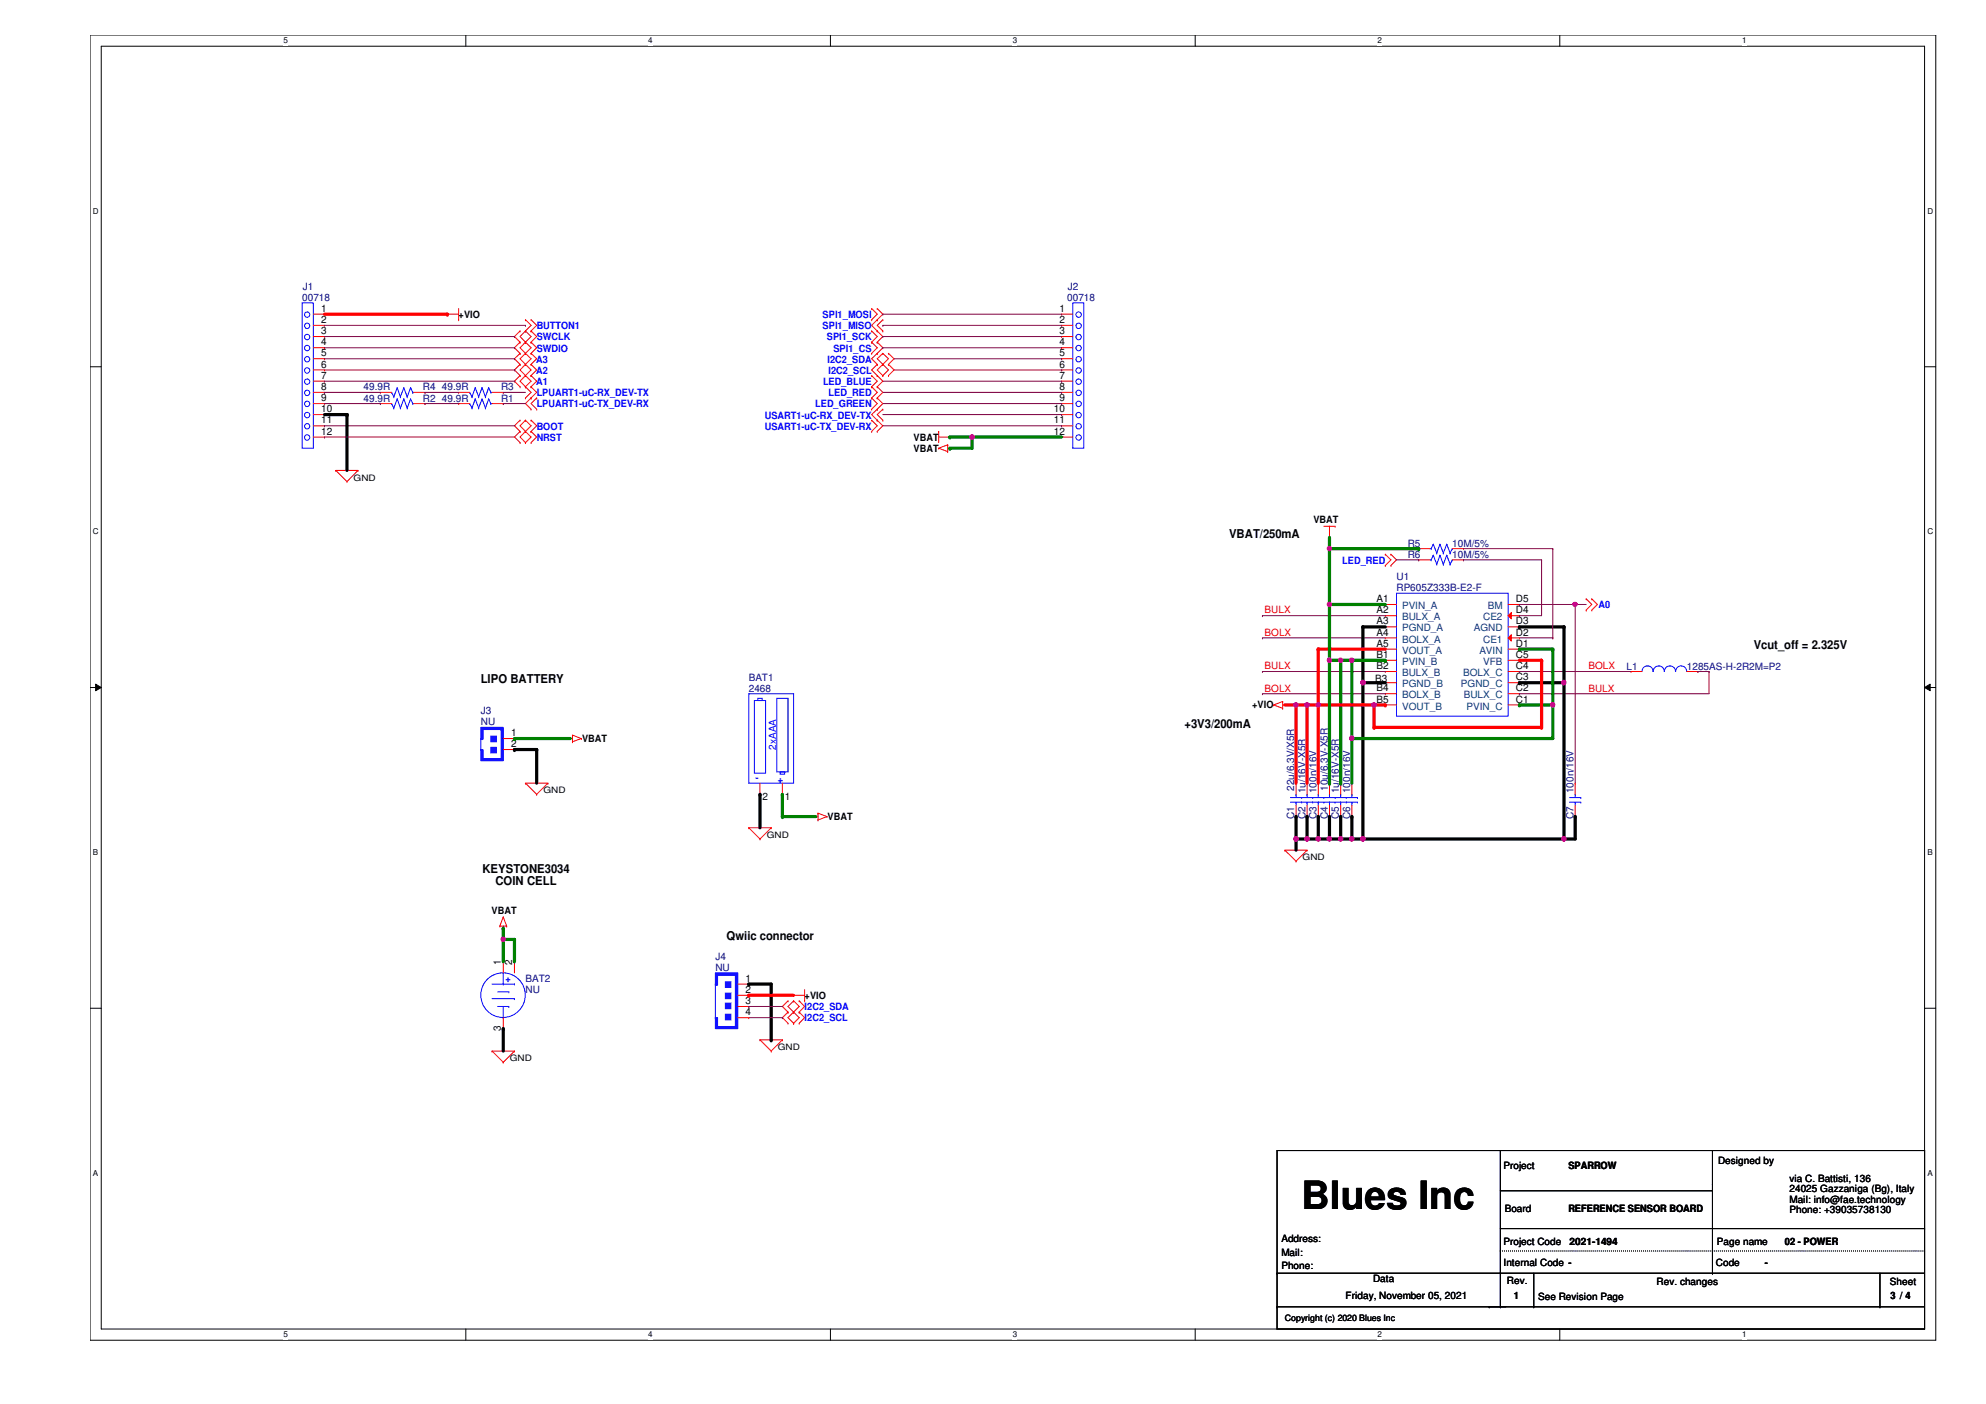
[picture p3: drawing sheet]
<svg xmlns="http://www.w3.org/2000/svg" width="420mm" height="297mm" viewBox="0 0 420 297" stroke-linecap="round" stroke-linejoin="round" font-family="sans-serif">
<defs><g id="words">
<text font-size="8.3" x="275.4" y="255.7">Blues Inc</text>
<g font-size="2.6">
<text x="260" y="113.7">VBAT/250mA</text>
<text x="371" y="137.4">Vcut_off = 2.325V</text>
<text x="101.7" y="144.5">LIPO BATTERY</text>
<text x="250.6" y="153.9">+3V3/200mA</text>
<text x="102.1" y="184.6">KEYSTONE3034</text>
<text x="104.8" y="187.3">COIN CELL</text>
<text x="153.7" y="198.8">Qwiic connector</text>
</g>
<g font-size="2.1" fill="#000080">
<text x="63.9" y="63.7">00718</text>
<text x="64.1" y="61.3">J1</text>
<text x="225.8" y="63.7">00718</text>
<text x="225.9" y="61.3">J2</text>
<text x="76.9" y="82.6">49.9R</text>
<text x="89.5" y="82.6">R4</text>
<text x="93.5" y="82.6">49.9R</text>
<text x="106" y="82.6">R3</text>
<text x="76.9" y="85">49.9R</text>
<text x="89.5" y="85">R2</text>
<text x="93.5" y="85">49.9R</text>
<text x="106" y="85">R1</text>
<text x="297.8" y="118">R6</text>
<text x="297.8" y="115.7">R5</text>
<text x="307.3" y="118">10M/5%</text>
<text x="307.3" y="115.7">10M/5%</text>
<text x="295.4" y="122.8">U1</text>
<text x="295.4" y="125.1">RP605Z333B-E2-F</text>
<text x="344.1" y="141.6">L1</text>
<text x="356.9" y="141.6">1285AS-H-2R2M=P2</text>
<text x="158.4" y="144">BAT1</text>
<text x="158.4" y="146.4">2468</text>
<text x="101.7" y="151.1">J3</text>
<text x="101.7" y="153.5">NU</text>
<text x="273.8" y="167.3" transform="rotate(-90 273.8 167.3)">22u/6.3V/X5R</text>
<text x="276.2" y="167.8" transform="rotate(-90 276.2 167.8)">1u/16V-X5R</text>
<text x="278.5" y="167.8" transform="rotate(-90 278.5 167.8)">100n/16V</text>
<text x="280.9" y="167.3" transform="rotate(-90 280.9 167.3)">10u/6.3V-X5R</text>
<text x="283.3" y="167.8" transform="rotate(-90 283.3 167.8)">1u/16V-X5R</text>
<text x="285.6" y="167.8" transform="rotate(-90 285.6 167.8)">100n/16V</text>
<text x="332.9" y="167.8" transform="rotate(-90 332.9 167.8)">100n/16V</text>
<text x="273.8" y="173.2" transform="rotate(-90 273.8 173.2)">C1</text>
<text x="276.2" y="173.2" transform="rotate(-90 276.2 173.2)">C2</text>
<text x="278.5" y="173.2" transform="rotate(-90 278.5 173.2)">C3</text>
<text x="280.9" y="173.2" transform="rotate(-90 280.9 173.2)">C4</text>
<text x="283.3" y="173.2" transform="rotate(-90 283.3 173.2)">C5</text>
<text x="285.6" y="173.2" transform="rotate(-90 285.6 173.2)">C6</text>
<text x="332.9" y="173.2" transform="rotate(-90 332.9 173.2)">C7</text>
<text x="151.3" y="203.1">J4</text>
<text x="111.2" y="207.8">BAT2</text>
<text x="151.3" y="205.4">NU</text>
<text x="111.2" y="210.1">NU</text>
</g>
<g font-size="2.1">
<text x="67.9" y="66">1</text>
<text x="224.1" y="66">1</text>
<text x="67.9" y="68.3">2</text>
<text x="67.9" y="70.7">3</text>
<text x="97" y="67.3">+VIO</text>
<text x="224.1" y="68.3">2</text>
<text x="224.1" y="70.7">3</text>
<text x="67.9" y="73.1">4</text>
<text x="67.9" y="75.4">5</text>
<text x="67.9" y="77.8">6</text>
<text x="224.1" y="73.1">4</text>
<text x="224.1" y="75.4">5</text>
<text x="224.1" y="77.8">6</text>
<text x="67.9" y="80.1">7</text>
<text x="67.9" y="82.5">8</text>
<text x="224.1" y="80.1">7</text>
<text x="224.1" y="82.5">8</text>
<text x="67.9" y="84.9">9</text>
<text x="67.9" y="87.2">10</text>
<text x="67.9" y="89.6">11</text>
<text x="222.9" y="87.2">10</text>
<text x="222.9" y="89.6">11</text>
<text x="224.1" y="84.9">9</text>
<text x="67.9" y="91.9">12</text>
<text x="193.3" y="93.3">VBAT</text>
<text x="193.3" y="95.6">VBAT</text>
<text x="222.9" y="91.9">12</text>
<text x="277.9" y="110.7">VBAT</text>
<text x="291.2" y="127.4">A1</text>
<text x="291.2" y="129.8">A2</text>
<text x="320.7" y="129.8">D4</text>
<text x="320.7" y="127.4">D5</text>
<text x="291.2" y="132.1">A3</text>
<text x="291.2" y="134.5">A4</text>
<text x="291.2" y="136.8">A5</text>
<text x="320.7" y="136.8">D1</text>
<text x="320.7" y="134.5">D2</text>
<text x="320.7" y="132.1">D3</text>
<text x="291.2" y="139.2">B1</text>
<text x="291.2" y="141.6">B2</text>
<text x="320.7" y="143.9">C3</text>
<text x="320.7" y="141.6">C4</text>
<text x="320.7" y="139.2">C5</text>
<text x="264.9" y="149.7">+VIO</text>
<text x="291" y="144.2">B3</text>
<text x="291.2" y="146.3">B4</text>
<text x="291.2" y="148.6">B5</text>
<text x="320.7" y="148.6">C1</text>
<text x="320.7" y="146.3">C2</text>
<text x="108.1" y="155.7">1</text>
<text x="108.1" y="158.1">2</text>
<text x="123.1" y="157.1">VBAT</text>
<text x="161.3" y="169.3">2</text>
<text x="166" y="169.3">1</text>
<text x="175.1" y="173.6">VBAT</text>
<text x="104" y="193.4">VBAT</text>
<text x="106" y="204.2" transform="rotate(-90 106 204.2)">1</text>
<text x="108.3" y="204.2" transform="rotate(-90 108.3 204.2)">2</text>
<text x="157.7" y="207.7">1</text>
<text x="157.7" y="210.1">2</text>
<text x="157.7" y="212.4">3</text>
<text x="157.7" y="214.8">4</text>
<text x="170.2" y="211.4">+VIO</text>
<text x="106" y="218.1" transform="rotate(-90 106 218.1)">3</text>
<text x="318.1" y="247.2">Project</text>
<text x="331.8" y="247.3">SPARROW</text>
<text x="363.5" y="246.3">Designed by</text>
<text x="378.6" y="250.1">via C. Battisti, 136</text>
<text x="318.3" y="256.5">Board</text>
<text x="331.8" y="256.5">REFERENCE SENSOR BOARD</text>
<text x="378.6" y="252.3">24025 Gazzaniga (Bg), Italy</text>
<text x="378.6" y="254.5">Mail: info@fae.technology</text>
<text x="378.6" y="256.7">Phone: +39035738130</text>
<text x="271.1" y="262.8">Address:</text>
<text x="318.1" y="263.3">Project Code</text>
<text x="332.1" y="263.4">2021-1494</text>
<text x="363.2" y="263.3">Page name</text>
<text x="377.6" y="263.4">02 - POWER</text>
<text x="271.1" y="265.7">Mail:</text>
<text x="271.1" y="268.5">Phone:</text>
<text x="318.1" y="267.8">Internal Code ---</text>
<text x="318.1" y="267.8">Internal Code</text>
<text x="363" y="267.8">Code</text>
<text x="373.4" y="267.8">-</text>
<text x="284.6" y="274.9">Friday, November 05, 2021</text>
<text x="290.5" y="271.3">Data</text>
<text x="318.8" y="271.6">Rev.</text>
<text x="320.3" y="274.9">1</text>
<text x="325.4" y="275.1">See Revision Page</text>
<text x="350.5" y="271.8">Rev. changes</text>
<text x="399.8" y="271.8">Sheet</text>
<text x="399.9" y="274.9">3 /// 4</text>
<text x="399.9" y="274.9">3</text>
<text x="403.1" y="274.9">4</text>
</g>
<g font-size="2.1" fill="#00f">
<text x="113.5" y="69.6">BUTTON1</text>
<text x="174" y="69.6">SPI1_MISO</text>
<text x="174" y="67.3">SPI1_MOSI</text>
<text x="113.4" y="76.7">A3</text>
<text x="113.5" y="72">SWCLK</text>
<text x="113.5" y="74.4">SWDIO</text>
<text x="174.9" y="72">SPI1_SCK</text>
<text x="175" y="76.7">I2C2_SDA</text>
<text x="176.3" y="74.4">SPI1_CS</text>
<text x="113.4" y="79.1">A2</text>
<text x="113.4" y="81.4">A1</text>
<text x="113.5" y="83.8">LPUART1-uC-RX_DEV-TX</text>
<text x="174.1" y="81.4">LED_BLUE</text>
<text x="175.3" y="79.1">I2C2_SCL</text>
<text x="175.3" y="83.8">LED_RED</text>
<text x="113.5" y="86.2">LPUART1-uC-TX_DEV-RX</text>
<text x="161.8" y="88.6">USART1-uC-RX_DEV-TX</text>
<text x="172.5" y="86.2">LED_GREEN</text>
<text x="113.5" y="90.9">BOOT</text>
<text x="113.5" y="93.3">NRST</text>
<text x="161.8" y="90.9">USART1-uC-TX_DEV-RX</text>
<text x="284" y="119.3">LED_RED</text>
<text x="338.2" y="128.7">A0</text>
<text x="164.2" y="158.6" transform="rotate(-90 164.2 158.6)">2xAAA</text>
<text x="159.9" y="165.3">-</text>
<text x="164.5" y="165.6">+</text>
<text x="106.9" y="207.8">+</text>
<text x="170.2" y="213.7">I2C2_SDA</text>
<text x="170.2" y="216.1">I2C2_SCL</text>
</g>
<g font-size="2.1" fill="#f00">
<text x="267.5" y="129.8">BULX</text>
<text x="267.5" y="134.5">BOLX</text>
<text x="267.5" y="141.6">BULX</text>
<text x="336" y="141.6">BOLX</text>
<text x="267.5" y="146.3">BOLX</text>
<text x="336" y="146.3">BULX</text>
</g>
<g font-size="2.1" fill="#004080">
<text x="296.6" y="128.9">PVIN_A</text>
<text x="296.6" y="131.2">BULX_A</text>
<text x="313.8" y="131.2">CE2</text>
<text x="314.7" y="128.9">BM</text>
<text x="296.6" y="133.6">PGND_A</text>
<text x="296.6" y="135.9">BOLX_A</text>
<text x="311.8" y="133.6">AGND</text>
<text x="313.8" y="135.9">CE1</text>
<text x="296.6" y="138.3">VOUT_A</text>
<text x="296.6" y="140.7">PVIN_B</text>
<text x="296.6" y="143">BULX_B</text>
<text x="309.5" y="143">BOLX_C</text>
<text x="313" y="138.3">AVIN</text>
<text x="313.8" y="140.7">VFB</text>
<text x="296.6" y="145.4">PGND_B</text>
<text x="296.6" y="147.7">BOLX_B</text>
<text x="309.1" y="145.4">PGND_C</text>
<text x="309.7" y="147.7">BULX_C</text>
<text x="296.6" y="150.1">VOUT_B</text>
<text x="310.3" y="150.1">PVIN_C</text>
</g>
<g font-size="1.9">
<text x="74.8" y="101.7">GND</text>
<text x="115" y="167.9">GND</text>
<text x="162.2" y="177.3">GND</text>
<text x="275.6" y="182">GND</text>
<text x="107.9" y="224.5">GND</text>
<text x="164.5" y="222.2">GND</text>
<text x="271.8" y="279.6">Copyright (c) 2020 Blues Inc</text>
</g>
<g font-size="1.7">
<text x="60" y="9.2">5</text>
<text x="137.1" y="9.2">4</text>
<text x="214.2" y="9.2">3</text>
<text x="291.4" y="9.2">2</text>
<text x="368.6" y="9.2">1</text>
<text x="19.6" y="45.2">D</text>
<text x="407.8" y="45.2">D</text>
<text x="19.6" y="113">C</text>
<text x="407.8" y="113">C</text>
<text x="19.6" y="180.9">B</text>
<text x="407.8" y="180.9">B</text>
<text x="19.6" y="248.8">A</text>
<text x="407.8" y="248.8">A</text>
<text x="60" y="283">5</text>
<text x="137.1" y="283">4</text>
<text x="214.2" y="283">3</text>
<text x="291.4" y="283">2</text>
<text x="368.6" y="283">1</text>
</g>
</g></defs>
<path d="M19.1 7.4h390.4v276.1h-390.4zM21.4 9.8h385.8v271.4h-385.8z" fill="none" stroke="#000" stroke-width=".21"/>
<g fill="#fff">
<path d="M60 7.7h.9v1.9h-.9z"/>
<path d="M60 281.4h.9v1.9h-.9z"/>
</g>
<path d="M98.6 7.4v2.4M98.6 281.2v2.3" fill="none" stroke="#000" stroke-width=".21"/>
<g fill="#fff">
<path d="M137.1 7.7h.9v1.9h-.9z"/>
<path d="M137.1 281.4h.9v1.9h-.9z"/>
</g>
<path d="M175.7 7.4v2.4M175.7 281.2v2.3" fill="none" stroke="#000" stroke-width=".21"/>
<g fill="#fff">
<path d="M214.2 7.7h1v1.9h-1z"/>
<path d="M214.2 281.4h1v1.9h-1z"/>
</g>
<path d="M252.9 7.4v2.4M252.9 281.2v2.3" fill="none" stroke="#000" stroke-width=".21"/>
<g fill="#fff">
<path d="M291.4 7.7h1v1.9h-1z"/>
<path d="M291.4 281.4h1v1.9h-1z"/>
</g>
<path d="M330 7.4v2.4M330 281.2v2.3" fill="none" stroke="#000" stroke-width=".21"/>
<g fill="#fff">
<path d="M368.6 7.7h.9v1.9h-.9z"/>
<path d="M368.6 281.4h.9v1.9h-.9z"/>
<path d="M19.6 43.7h1.3v1.9h-1.3z"/>
<path d="M407.8 43.7h1.2v1.9h-1.2z"/>
<path d="M19.6 111.5h1.3v1.9h-1.3z"/>
<path d="M407.8 111.5h1.2v1.9h-1.2z"/>
</g>
<path d="M19.1 77.6h2.3M407.2 77.6h2.3" fill="none" stroke="#000" stroke-width=".21"/>
<g fill="#fff">
<path d="M19.6 179.4h1.2v1.9h-1.2z"/>
<path d="M407.8 179.4h1.1v1.9h-1.1z"/>
</g>
<path d="M19.1 145.5h2.3M20.2 144.7l1.2 .8-1.2 .6zM407.2 145.5l1.1-.8v1.4zM407.2 145.5h2.3" fill="none" stroke="#000" stroke-width=".21"/>
<path d="M20.2 144.7l1.2 .8-1.2 .6zM407.2 145.5l1.1-.8v1.4z" fill="#000"/>
<g fill="#fff">
<path d="M19.6 247.2h1.2v1.9h-1.2z"/>
<path d="M407.8 247.2h1.1v1.9h-1.1z"/>
</g>
<g fill="none" stroke="#000" stroke-width=".21">
<path d="M19.1 213.3h2.3M407.2 213.3h2.3M270.2 243.4h137v37.8h-137zM317.4 243.4v33.1M317.4 259.9h89.8M317.4 251.9h44.9M362.3 250.5h.1M362.3 251.9h.1M362.3 243.4v26M407.2 259.9h.1M270.2 276.5h.1M270.2 269.4h.1"/>
<path d="M270.2 276.5h137M270.2 269.4h137M315 276.5h.1M317.4 276.5h.1M324.5 276.5h.1M324.5 269.4v7.1M362.3 269.4h.1M397.7 276.5h.1M397.7 269.4v7.1"/>
</g>
<g fill="none" stroke="#f00" stroke-width=".21">
<path d="M94.7 66.5h.1M94.7 66.5h2.3M97 67.6h.1M97 65.3v2.3M110 72.4h.1M110 70h.1M110 74.8h.1M110 77.1h.1M110 79.5h.1M110 70l-1.2 1.2 1.2 1.2M110 72.4l-1.2 1.2 1.2 1.2M110 77.1l-1.2 1.2 1.2 1.2"/>
<path d="M110 74.8l-1.2 1.1 1.2 1.2M110 79.5l-1.2 1.1 1.2 1.2M111.2 67.6h.1M111.2 70h.1M111.2 72.4h.1M111.2 74.8h.1M111.2 77.1h.1M111.2 79.5h.1M111.2 67.6l1.2 1.2-1.2 1.2M111.2 70l-1.2 1.2 1.2 1.2M111.2 70l1.2 1.2-1.2 1.2M111.2 72.4l-1.2 1.2 1.2 1.2"/>
<path d="M111.2 72.4l1.2 1.2-2.4 2.3 1.2 1.2M111.2 74.8l1.2 1.1-1.2 1.2M111.2 77.1l-1.2 1.2 1.2 1.2M111.2 77.1l1.2 1.2-1.2 1.2M111.2 79.5l-1.2 1.1 1.2 1.2M111.2 79.5l1.2 1.1-1.2 1.2M112.4 67.6h.1M112.4 70h.1M112.4 72.4h.1M112.4 74.8h.1M112.4 77.1h.1M112.4 79.5h.1"/>
<path d="M112.4 67.6l1.1 1.2-1.1 1.2M112.4 70l1.1 1.2-1.1 1.2M112.4 77.1l1.1 1.2-1.1 1.2M112.4 72.4l1.1 1.2-1.1 1.2M112.4 74.8l1.1 1.1-1.1 1.2M112.4 79.5l1.1 1.1-1.1 1.2M184.4 65.3h.1M184.4 67.6h.1M184.4 70h.1M184.4 72.4h.1M184.4 74.8h.1M184.4 79.5h.1"/>
<path d="M184.4 65.3l1.2 1.2-1.2 1.1M184.4 70l1.2 1.2-1.2 1.2M184.4 72.4l1.2 1.2-1.2 1.2M184.4 79.5l1.2 1.1-1.2 1.2M185.6 70h.1M185.6 67.6h.1M185.6 65.3h.1M185.6 72.4h.1M185.6 74.8h.1M185.6 79.5h.1M185.6 77.1h.1M185.6 65.3l1.2 1.2-2.4 2.3 2.4 2.4-1.2 1.2"/>
<path d="M185.6 72.4l1.2 1.2-1.2 1.2M185.6 77.1l-1.2 1.2 2.4 2.3-1.2 1.2M185.6 74.8l-1.2 1.1 1.2 1.2M186.8 70h.1M186.8 67.6h.1M186.8 77.1h.1M186.8 79.5h.1M186.8 74.8h.1M186.8 67.6l-1.2 1.2 1.2 1.2M186.8 77.1l1.2 1.2-1.2 1.2M186.8 74.8l1.2 1.1-2.4 2.4 1.2 1.2M186.8 74.8l-1.2 1.1 1.2 1.2"/>
<path d="M188 79.5h.1M188 77.1h.1M188 74.8h.1M188 77.1l1.1 1.2-1.1 1.2M188 74.8l1.1 1.1-1.1 1.2M71 99.5h.1M71 99.5h4.7M71 99.5l2.4 2.4M75.7 99.5h.1M75.7 99.5l-2.3 2.4M97 83h.1M97 83h2.4"/>
<path d="M104.1 83h2.4M106.5 83h.1M110 91.3h.1M110 88.9h.1M110 93.6h.1M110 81.8h.1M110 88.9l-1.2 1.2 1.2 1.2M110 91.3l-1.2 1.2 1.2 1.1M111.2 88.9h.1M111.2 91.3h.1M111.2 93.6h.1M111.2 81.8h.1"/>
<path d="M111.2 84.2h.1M111.2 88.9l-1.2 1.2 1.2 1.2M111.2 88.9l1.2 1.2-1.2 1.2M111.2 91.3l-1.2 1.2 1.2 1.1M111.2 91.3l1.2 1.2-1.2 1.1M111.2 81.8l1.2 1.2-1.2 1.2M112.4 88.9h.1M112.4 91.3h.1M112.4 93.6h.1M112.4 81.8h.1M112.4 84.2h.1M112.4 86.6h.1"/>
<path d="M112.4 88.9l1.1 1.2-1.1 1.2M112.4 91.3l1.1 1.2-1.1 1.1M112.4 81.8l1.1 1.2-2.3 2.4 1.2 1.2M113.5 84.2h.1M113.5 86.6h.1M113.5 84.2l-1.1 1.2 1.1 1.2M184.4 88.9h.1M184.4 91.3h.1M184.4 81.8h.1M184.4 84.2h.1M184.4 86.6h.1M184.4 88.9l1.2 1.2-1.2 1.2"/>
<path d="M184.4 81.8l1.2 1.2-1.2 1.2M184.4 84.2l1.2 1.2-1.2 1.2M185.6 91.3h.1M185.6 88.9h.1M185.6 86.6h.1M185.6 81.8h.1M185.6 84.2h.1M185.6 86.6l-1.2 1.1 2.4 2.4-1.2 1.2M185.6 81.8l1.2 1.2-1.2 1.2M185.6 84.2l1.2 1.2-1.2 1.2M186.8 88.9h.1M186.8 86.6h.1"/>
<path d="M186.8 86.6l-1.2 1.1 1.2 1.2M198.6 91.3h.1M198.6 94.8h.1M198.6 92.5h2.4M198.6 91.3v2.3M198.6 94.8l1.9 .7M200.5 94.1h.1M200.5 95.5h.1M200.5 94.1v1.4M200.5 94.8h.5M200.5 94.1l-1.9 .7M201 92.5h.1"/>
<path d="M201 94.8h.1M73.4 101.9h.1M280.1 111.3h2.3M281.3 113.7h.1M281.3 111.3v2.4M282.4 111.3h.1M293.1 117.3h.1M293.1 119.6h.1M293.1 117.3l1.2 1.1-1.2 1.2M294.3 119.6h.1M294.3 117.3h.1M294.3 117.3l1.1 1.1-1.1 1.2"/>
<path d="M300.1 118.4h.1M300.1 118.4h2.4M307.3 118.4h2.3M309.6 118.4h.1M293.1 127.9h.1M293.1 130.3h.1M293.1 132.6h.1M293.1 135h.1M293.1 137.3h.1M293.1 139.7h.1M293.1 127.9h2.3M293.1 130.3h2.3"/>
<path d="M293.1 132.6h2.3M293.1 135h2.3M293.1 137.3h2.3M293.1 139.7h2.3M319.1 137.3h2.3M319.1 139.7h2.3M321.4 139.7h.1M321.4 137.3h.1M335.6 126.7h.1M335.6 129.1h.1M335.6 126.7l1.2 1.2-1.2 1.2M336.8 126.7h.1"/>
<path d="M336.8 129.1h.1M336.8 126.7l1.1 1.2-1.1 1.2M120.7 156.3h.1M120.7 156.3h.4M121.1 156.9h.1M121.1 155.5h.1M121.1 155.5v1.4M121.1 155.5l1.9 .8M123 156.3h.1M123 156.3l-1.9 .6M269.5 149.1h.1M269.5 149.1l1.9 .8"/>
<path d="M271.4 149.9h.1M271.4 148.4h.1M271.4 148.4v1.5M271.4 149.1h.4M271.4 148.4l-1.9 .7M271.8 149.1h.1M293.1 142.1h.1M293.1 144.4h.1M293.1 146.8h.1M293.1 149.1h.1M293.1 149.1h2.3M293.1 142.1h2.3"/>
<path d="M293.1 144.4h2.3M293.1 146.8h2.3M319.1 149.1h2.3M319.1 142.1h2.3M319.1 144.4h2.3M319.1 146.8h2.3M321.4 149.1h.1M321.4 146.8h.1M321.4 144.4h.1M321.4 142.1h.1M111.2 165.7h.1M111.2 165.7h4.7"/>
<path d="M111.2 165.7l2.3 2.4M113.5 168.1h.1M115.9 165.7h.1M115.9 165.7l-2.4 2.4M158.4 175.1h.1M158.4 175.1h4.8M158.4 175.1l2.4 2.4M160.8 177.5h.1M160.8 168.1h.1M160.8 165.7v2.4M163.2 175.1h.1M163.2 175.1l-2.4 2.4"/>
<path d="M165.5 168.1h.1M165.5 165.7v2.4M172.6 172.8h.1M172.6 172.8h.5M173.1 173.5h.1M173.1 172h.1M173.1 172v1.5M173.1 172l1.9 .8M175 172.8h.1M175 172.8l-1.9 .7M271.8 179.9h.1M271.8 179.9h4.7"/>
<path d="M271.8 179.9l2.4 2.3M276.5 179.9h.1M276.5 179.9l-2.3 2.3M278.9 165.7h.1M278.9 172.8h.1M278.9 165.7v2.4M278.9 170.4v2.4M281.3 165.7h.1M281.3 172.8h.1M281.3 165.7v2.4M281.3 170.4v2.4M286 165.7h.1"/>
<path d="M286 172.8h.1M286 165.7v2.4M286 170.4v2.4M105.7 195.9h.1M105.7 195.9h1.5M106.5 196.4h.1M106.5 194h.1M106.5 195.9v.5M106.5 194l.7 1.9M106.5 194l-.8 1.9M107.2 195.9h.1M274.2 182.2h.1"/>
<path d="M106.5 203.5h.1M106.5 217.6h.1M106.5 203.5v2.3M106.5 215.3v2.3M108.8 203.5h.1M108.8 203.5v2.3M166.7 216.5h.1M166.7 214.1h.1M166.7 211.8h.1M166.7 214.1l-1.2 1.2 1.2 1.2M166.7 211.8l-1.2 1.1 1.2 1.2M167.9 210.6h.1"/>
<path d="M167.9 214.1h.1M167.9 216.5h.1M167.9 211.8h.1M167.9 210.6h2.3M167.9 211.8l1.2 1.1-2.4 2.4 1.2 1.2M167.9 211.8l-1.2 1.1 2.4 2.4-1.2 1.2M169.1 214.1h.1M169.1 216.5h.1M169.1 211.8h.1M169.1 214.1l1.1 1.2-1.1 1.2M169.1 211.8l1.1 1.1-1.1 1.2M170.2 211.8h.1"/>
<path d="M170.2 209.4v2.4M104.1 222.4h.1M104.1 222.4h4.7M104.1 222.4l2.4 2.3M106.5 224.7h.1M108.8 222.4h.1M108.8 222.4l-2.3 2.3M160.8 220h.1M160.8 220h4.7M160.8 220l2.4 2.4M163.2 222.4h.1M165.5 220h.1"/>
<path d="M165.5 220l-2.3 2.4"/>
</g>
<path d="M317.4 264.7h89.8M407.2 264.7h.1" fill="none" stroke="#000" stroke-width=".21" stroke-dasharray="0 .4"/>
<g fill="none" stroke="#00f" stroke-width=".21">
<path d="M99.4 83h.1M99.4 83l.5 .9M99.9 83.9h.1M100.5 82h.1M100.5 82l.8 1.9M100.5 82l-.6 1.9M101.3 83.9h.1M102 82h.1M102 82l.7 1.9M102 82l-.7 1.9M102.7 83.9h.1M103.4 82h.1"/>
<path d="M103.4 82l.4 1M103.4 82l-.7 1.9M103.8 83h.1M103.8 83h.3M302.5 118.4h.3M302.8 118.4h.1M303.2 117.5h.1M303.2 117.5l-.4 .9M303.2 117.5l.8 1.9M304 119.4h.1M304.6 117.5h.1M304.6 117.5l-.6 1.9"/>
<path d="M304.6 117.5l.8 1.9M305.4 119.4h.1M306.1 117.5h.1M306.1 117.5l-.7 1.9M306.1 117.5l.7 1.9M306.8 119.4h.1M307.3 118.4h.1M307.3 118.4l-.5 1M295.4 125.5h23.7v26h-23.7zM158.4 146.8h9.5v18.9h-9.5zM159.6 148.2h2.4v15.4h-2.4zM160.3 147.7h.9v.5h-.9z"/>
<path d="M164.3 147.7h2.4v15.6h-2.4zM165.1 163.3h.9v.5h-.9zM277.7 169.7h4.7M277.7 168.7h4.7M278.9 168.1h.1M278.9 169.7h.1M278.9 168.1v.6M278.9 169.7v.7M280.1 169.7h.1M280.1 168.7h.1M281.3 168.1h.1M281.3 169.7h.1"/>
<path d="M281.3 168.1v.6M281.3 169.7v.7M282.4 169.7h.1M282.4 168.7h.1M284.8 169.7h2.4M284.8 168.7h2.4M286 168.1h.1M286 169.7h.1M286 168.1v.6M286 169.7v.7M287.2 169.7h.1M287.2 168.7h.1"/>
<path d="M104.1 208.2h4.7M104.1 211.3h4.7M105.3 209.8h2.4M105.3 212.9h2.4M106.5 208.2h.1M106.5 215.3h.1M106.5 205.8v2.4M106.5 212.9v2.4M107.7 209.8h.1M107.7 212.9h.1M108.8 208.2h.1M108.8 211.3h.1"/>
<circle cx="106.4" cy="210.5" r="4.7"/>
</g>
<path d="M319.7 134.3v1.3l-.6-.6z" fill="#f00"/>
<path d="M319.1 135h2.3M319.1 132.6h2.3M319.7 134.3v1.3l-.6-.6zM321.4 135h.1M321.4 132.6h.1" fill="none" stroke="#f00" stroke-width=".21"/>
<path d="M319.7 129.6v1.3l-.6-.6z" fill="#f00"/>
<g fill="none" stroke="#f00" stroke-width=".21">
<path d="M80.5 83h.1M80.5 85.4h.1M80.5 83h2.3M80.5 85.4h2.3M87.5 83h2.4M87.5 85.4h2.4M89.9 83h.1M89.9 85.4h.1M97 85.4h.1M97 85.4h2.4M104.1 85.4h2.4M106.5 85.4h.1"/>
<path d="M300.1 116.1h.1M300.1 116.1h2.4M307.3 116.1h2.3M309.6 116.1h.1M319.1 130.3h2.3M319.1 127.9h2.3M319.7 129.6v1.3l-.6-.6zM321.4 130.3h.1M321.4 127.9h.1M276.5 165.7h.1M276.5 172.8h.1M276.5 165.7v2.4"/>
<path d="M276.5 170.4v2.4M333.2 165.7h.1M333.2 172.8h.1M333.2 165.7v2.4M333.2 170.4v2.4"/>
</g>
<g fill="none" stroke="#00f" stroke-width=".21">
<path d="M82.8 83h.1M82.8 85.4h.1M82.8 83l.5 .9M82.8 85.4l.5 .9M83.3 83.9h.1M83.3 86.3h.1M84 82h.1M84 84.4h.1M84 82l.7 1.9M84 82l-.7 1.9M84 84.4l.7 1.9M84 84.4l-.7 1.9"/>
<path d="M84.7 83.9h.1M84.7 86.3h.1M85.4 82h.1M85.4 84.4h.1M85.4 82l.7 1.9M85.4 82l-.7 1.9M85.4 84.4l.7 1.9M85.4 84.4l-.7 1.9M86.1 83.9h.1M86.1 86.3h.1M86.9 82h.1M86.9 84.4h.1"/>
<path d="M86.9 82l.4 1M86.9 82l-.8 1.9M86.9 84.4l.4 1M86.9 84.4l-.8 1.9M87.3 83h.1M87.3 85.4h.1M87.3 83h.2M87.3 85.4h.2M99.4 85.4h.1M99.4 85.4l.5 .9M99.9 86.3h.1M100.5 84.4h.1"/>
<path d="M100.5 84.4l.8 1.9M100.5 84.4l-.6 1.9M101.3 86.3h.1M102 84.4h.1M102 84.4l.7 1.9M102 84.4l-.7 1.9M102.7 86.3h.1M103.4 84.4h.1M103.4 84.4l.4 1M103.4 84.4l-.7 1.9M103.8 85.4h.1M103.8 85.4h.3"/>
<path d="M302.5 116.1h.3M302.8 116.1h.1M303.2 115.1h.1M303.2 115.1l-.4 1M303.2 115.1l.8 1.9M304 117h.1M304.6 115.1h.1M304.6 115.1l-.6 1.9M304.6 115.1l.8 1.9M305.4 117h.1M306.1 115.1h.1M306.1 115.1l-.7 1.9"/>
<path d="M306.1 115.1l.7 1.9M306.8 117h.1M307.3 116.1h.1M307.3 116.1l-.5 .9M275.4 169.7h2.3M275.4 168.7h2.3M276.5 168.1h.1M276.5 169.7h.1M276.5 168.1v.6M276.5 169.7v.7M277.7 169.7h.1M277.7 168.7h.1"/>
<path d="M332.1 169.7h2.3M332.1 168.7h2.3M333.2 168.1h.1M333.2 169.7h.1M333.2 168.1v.6M333.2 169.7v.7M334.4 169.7h.1M334.4 168.7h.1"/>
</g>
<path d="M103.8 155.7h1.2v1.2h-1.2z" fill-rule="evenodd" fill="#00f"/>
<path d="M103.8 155.7h1.2v1.2h-1.2z" fill="none" stroke="#00f" stroke-width=".21"/>
<path d="M103.8 158.1h1.2v1.2h-1.2z" fill-rule="evenodd" fill="#00f"/>
<path d="M101.7 158.6h.1M101.7 156.3v2.3M103.8 158.1h1.2v1.2h-1.2z" fill="none" stroke="#00f" stroke-width=".21"/>
<path d="M101.7 153.9h4.8v7.1h-4.8v-2.4h.5v1.9h3.8v-6.2h-3.8v2.2h-.5z" fill-rule="evenodd" fill="#00f"/>
<g fill="none" stroke="#00f" stroke-width=".21">
<path d="M101.7 153.9h4.8v7.1h-4.8v-2.4h.5v1.9h3.8v-6.2h-3.8v2.2h-.5zM347.4 142.1a1.16 1.16 0 0 1 1.2-1.2 1.16 1.16 0 0 1 1.1 1.2M349.8 142.1a1.16 1.16 0 0 1 1.1-1.2 1.16 1.16 0 0 1 1.2 1.2M352.1 142.1a1.16 1.16 0 0 1 1.2-1.2 1.16 1.16 0 0 1 1.2 1.2M354.5 142.1a1.16 1.16 0 0 1 1.2-1.2 1.16 1.16 0 0 1 1.1 1.2M273 169.7h2.4M273 168.7h2.4M274.2 168.1h.1M274.2 169.7h.1M274.2 168.1v.6M274.2 169.7v.7M275.4 169.7h.1"/>
<path d="M275.4 168.7h.1"/>
</g>
<path d="M106.5 156.3h2.3M106.5 158.6h2.3M108.8 156.3h.1M108.8 158.6h.1M345.1 142.1h.1M345.1 142.1h2.3M356.9 142.1h2.3M359.2 142.1h.1M274.2 165.7h.1M274.2 172.8h.1M274.2 165.7v2.4M274.2 170.4v2.4" fill="none" stroke="#f00" stroke-width=".21"/>
<path d="M153.5 207.7h1.1v1.2h-1.1z" fill-rule="evenodd" fill="#00f"/>
<path d="M153.5 207.7h1.1v1.2h-1.1z" fill="none" stroke="#00f" stroke-width=".21"/>
<path d="M153.5 210.1h1.1v1.2h-1.1z" fill-rule="evenodd" fill="#00f"/>
<path d="M153.5 210.1h1.1v1.2h-1.1z" fill="none" stroke="#00f" stroke-width=".21"/>
<path d="M153.5 212.2h1.1v1.2h-1.1z" fill-rule="evenodd" fill="#00f"/>
<path d="M153.5 212.2h1.1v1.2h-1.1z" fill="none" stroke="#00f" stroke-width=".21"/>
<path d="M153.5 214.6h1.1v1.2h-1.1z" fill-rule="evenodd" fill="#00f"/>
<path d="M151.3 215.3h.1M151.3 208.2v7.1M153.5 214.6h1.1v1.2h-1.1z" fill="none" stroke="#00f" stroke-width=".21"/>
<path d="M151.3 205.8h4.8v11.8h-4.8v-2.3h.5v1.9h3.8v-10.9h-3.8v2.1h-.5z" fill-rule="evenodd" fill="#00f"/>
<g fill="none" stroke="#00f" stroke-width=".21">
<path d="M63.9 64.1h2.4v30.7h-2.4zM226.9 64.1h2.4v30.7h-2.4zM282.4 169.7h2.4M282.4 168.7h2.4M283.6 168.1h.1M283.6 169.7h.1M283.6 168.1v.6M283.6 169.7v.7M284.8 169.7h.1M284.8 168.7h.1M151.3 205.8h4.8v11.8h-4.8v-2.3h.5v1.9h3.8v-10.9h-3.8v2.1h-.5z"/>
<circle cx="65" cy="73.6" r=".56"/>
<circle cx="65" cy="76" r=".56"/>
<circle cx="65" cy="68.9" r=".56"/>
<circle cx="65" cy="71.3" r=".56"/>
<circle cx="65" cy="66.6" r=".56"/>
<circle cx="65" cy="78.4" r=".56"/>
<circle cx="228.2" cy="73.6" r=".57"/>
<circle cx="228.2" cy="76" r=".57"/>
<circle cx="228.2" cy="68.9" r=".57"/>
<circle cx="228.2" cy="71.3" r=".57"/>
<circle cx="228.2" cy="66.6" r=".57"/>
<circle cx="228.2" cy="78.4" r=".57"/>
<circle cx="65" cy="87.8" r=".56"/>
<circle cx="65" cy="90.2" r=".56"/>
<circle cx="65" cy="83.1" r=".56"/>
<circle cx="65" cy="85.4" r=".56"/>
<circle cx="65" cy="92.6" r=".56"/>
<circle cx="65" cy="80.7" r=".56"/>
<circle cx="228.2" cy="87.8" r=".57"/>
<circle cx="228.2" cy="90.2" r=".57"/>
<circle cx="228.2" cy="85.4" r=".57"/>
<circle cx="228.2" cy="83.1" r=".57"/>
<circle cx="228.2" cy="80.7" r=".57"/>
<circle cx="228.2" cy="92.6" r=".57"/>
</g>
<g fill="none" stroke="#f00" stroke-width=".21">
<path d="M66.3 66.5h2.4M66.3 68.8h2.4M66.3 71.2h2.4M66.3 73.6h2.4M66.3 75.9h2.4M66.3 78.3h2.4M68.7 66.5h.1M68.7 68.8h.1M68.7 71.2h.1M68.7 73.6h.1M68.7 75.9h.1M68.7 78.3h.1"/>
<path d="M224.6 66.5h.1M224.6 68.8h.1M224.6 71.2h.1M224.6 73.6h.1M224.6 75.9h.1M224.6 78.3h.1M224.6 66.5h2.3M224.6 68.8h2.3M224.6 71.2h2.3M224.6 73.6h2.3M224.6 75.9h2.3M224.6 78.3h2.3"/>
<path d="M66.3 80.6h2.4M66.3 83h2.4M66.3 85.4h2.4M66.3 87.7h2.4M66.3 90.1h2.4M66.3 92.5h2.4M68.7 80.6h.1M68.7 83h.1M68.7 85.4h.1M68.7 87.7h.1M68.7 90.1h.1M68.7 92.5h.1"/>
<path d="M224.6 80.6h.1M224.6 83h.1M224.6 85.4h.1M224.6 87.7h.1M224.6 90.1h.1M224.6 92.5h.1M224.6 80.6h2.3M224.6 83h2.3M224.6 85.4h2.3M224.6 87.7h2.3M224.6 90.1h2.3M224.6 92.5h2.3"/>
<path d="M283.6 165.7h.1M283.6 172.8h.1M283.6 165.7v2.4M283.6 170.4v2.4M156.1 208.2h2.3M156.1 210.6h2.3M156.1 212.9h2.3M156.1 215.3h2.3M158.4 208.2h.1M158.4 210.6h.1M158.4 212.9h.1M158.4 215.3h.1"/>
</g>
<g fill="none" stroke="#800040" stroke-width=".21">
<path d="M267.1 130.3h.1M267.1 135h.1M267.1 130.3h26M267.1 135h26M267.1 142.1h.1M267.1 146.8h.1M267.1 142.1h26M267.1 146.8h26M321.4 146.8h.1M321.4 142.1h.1M321.4 142.1h23.7M359.2 142.1h.1"/>
<path d="M359.2 142.1h2.4M361.6 142.1h.1M361.6 142.1v4.7h-40.2"/>
</g>
<path d="M293.1 132.6h-4.8v44.9M288.3 144.4h4.8" fill="none" stroke="#000" stroke-width=".68"/>
<g fill="#000">
<circle cx="288.3" cy="132.6" r=".34"/>
<circle cx="288.3" cy="144.4" r=".34"/>
<circle cx="288.3" cy="177.5" r=".34"/>
</g>
<circle cx="288.3" cy="144.4" r=".47" fill="#f0f"/>
<circle cx="288.3" cy="144.4" r=".47" fill="none" stroke="#f0f" stroke-width=".21"/>
<circle cx="288.3" cy="177.5" r=".46" fill="#f0f"/>
<circle cx="288.3" cy="177.5" r=".46" fill="none" stroke="#f0f" stroke-width=".21"/>
<path d="M330.9 144.4v33.1M274.2 177.5v2.4" fill="none" stroke="#000" stroke-width=".68"/>
<g fill="#000">
<circle cx="330.9" cy="144.4" r=".34"/>
<circle cx="274.2" cy="177.5" r=".34"/>
</g>
<circle cx="330.8" cy="177.5" r=".45" fill="#f0f"/>
<circle cx="330.8" cy="177.5" r=".45" fill="none" stroke="#f0f" stroke-width=".21"/>
<circle cx="330.8" cy="144.4" r=".46" fill="#f0f"/>
<circle cx="330.8" cy="144.4" r=".46" fill="none" stroke="#f0f" stroke-width=".21"/>
<path d="M321.4 132.6h9.5v11.8h-9.5" fill="none" stroke="#000" stroke-width=".68"/>
<g fill="#000">
<circle cx="321.4" cy="132.6" r=".34"/>
<circle cx="330.9" cy="132.6" r=".34"/>
<circle cx="321.4" cy="144.4" r=".34"/>
</g>
<path d="M281.3 113.7v2.4" fill="none" stroke="#008000" stroke-width=".68"/>
<circle cx="281.3" cy="116.1" r=".34" fill="#008000"/>
<path d="M281.3 127.9h11.8" fill="none" stroke="#008000" stroke-width=".68"/>
<circle cx="281.3" cy="127.9" r=".34" fill="#008000"/>
<path d="M283.6 139.7h2.4" fill="none" stroke="#008000" stroke-width=".68"/>
<circle cx="286" cy="139.7" r=".34" fill="#008000"/>
<path d="M283.6 139.7v26" fill="none" stroke="#008000" stroke-width=".68"/>
<circle cx="283.6" cy="165.7" r=".34" fill="#008000"/>
<circle cx="283.6" cy="139.7" r=".45" fill="#f0f"/>
<circle cx="283.6" cy="139.7" r=".45" fill="none" stroke="#f0f" stroke-width=".21"/>
<path d="M283.6 172.8v4.7h2.4v-4.7" fill="none" stroke="#000" stroke-width=".68"/>
<g fill="#000">
<circle cx="283.6" cy="177.5" r=".34"/>
<circle cx="283.6" cy="172.8" r=".34"/>
<circle cx="286" cy="172.8" r=".34"/>
</g>
<circle cx="286" cy="177.5" r=".46" fill="#f0f"/>
<circle cx="286" cy="177.5" r=".46" fill="none" stroke="#f0f" stroke-width=".21"/>
<path d="M286 139.7v16.6" fill="none" stroke="#008000" stroke-width=".68"/>
<circle cx="286" cy="156.3" r=".34" fill="#008000"/>
<circle cx="286" cy="139.7" r=".46" fill="#f0f"/>
<circle cx="286" cy="139.7" r=".46" fill="none" stroke="#f0f" stroke-width=".21"/>
<circle cx="286" cy="156.2" r=".47" fill="#f0f"/>
<circle cx="286" cy="156.2" r=".47" fill="none" stroke="#f0f" stroke-width=".21"/>
<path d="M286 139.7h7.1" fill="none" stroke="#008000" stroke-width=".68"/>
<circle cx="293.1" cy="139.7" r=".34" fill="#008000"/>
<path d="M278.9 137.3h14.2" fill="none" stroke="#f00" stroke-width=".68"/>
<circle cx="278.9" cy="137.3" r=".34" fill="#f00"/>
<path d="M278.9 137.3v11.8" fill="none" stroke="#f00" stroke-width=".68"/>
<circle cx="278.9" cy="137.3" r=".34" fill="#f00"/>
<circle cx="278.9" cy="149.1" r=".45" fill="#f0f"/>
<circle cx="278.9" cy="149.1" r=".45" fill="none" stroke="#f0f" stroke-width=".21"/>
<path d="M278.9 149.1v16.6" fill="none" stroke="#f00" stroke-width=".68"/>
<circle cx="278.9" cy="149.1" r=".34" fill="#f00"/>
<path d="M276.5 149.1v16.6" fill="none" stroke="#f00" stroke-width=".68"/>
<circle cx="276.5" cy="149.1" r=".34" fill="#f00"/>
<circle cx="276.5" cy="149.1" r=".46" fill="#f0f"/>
<circle cx="276.5" cy="149.1" r=".46" fill="none" stroke="#f0f" stroke-width=".21"/>
<path d="M276.5 149.1h2.4" fill="none" stroke="#f00" stroke-width=".68"/>
<circle cx="276.5" cy="149.1" r=".34" fill="#f00"/>
<path d="M274.2 149.1v16.6" fill="none" stroke="#f00" stroke-width=".68"/>
<circle cx="274.2" cy="149.1" r=".34" fill="#f00"/>
<circle cx="274.2" cy="149.1" r=".46" fill="#f0f"/>
<circle cx="274.2" cy="149.1" r=".46" fill="none" stroke="#f0f" stroke-width=".21"/>
<path d="M274.2 149.1h2.3" fill="none" stroke="#f00" stroke-width=".68"/>
<circle cx="274.2" cy="149.1" r=".34" fill="#f00"/>
<path d="M278.9 172.8v4.7h2.4" fill="none" stroke="#000" stroke-width=".68"/>
<g fill="#000">
<circle cx="278.9" cy="172.8" r=".34"/>
<circle cx="281.3" cy="177.5" r=".34"/>
</g>
<circle cx="278.9" cy="177.5" r=".45" fill="#f0f"/>
<circle cx="278.9" cy="177.5" r=".45" fill="none" stroke="#f0f" stroke-width=".21"/>
<path d="M276.5 172.8v4.7h-2.3" fill="none" stroke="#000" stroke-width=".68"/>
<g fill="#000">
<circle cx="276.5" cy="172.8" r=".34"/>
<circle cx="276.5" cy="177.5" r=".34"/>
</g>
<circle cx="276.5" cy="177.5" r=".46" fill="#f0f"/>
<circle cx="276.5" cy="177.5" r=".46" fill="none" stroke="#f0f" stroke-width=".21"/>
<path d="M274.2 172.8v4.7" fill="none" stroke="#000" stroke-width=".68"/>
<circle cx="274.2" cy="172.8" r=".34" fill="#000"/>
<circle cx="274.2" cy="177.5" r=".46" fill="#f0f"/>
<circle cx="274.2" cy="177.5" r=".46" fill="none" stroke="#f0f" stroke-width=".21"/>
<path d="M286 177.5h44.9" fill="none" stroke="#000" stroke-width=".68"/>
<g fill="#000">
<circle cx="286" cy="177.5" r=".34"/>
<circle cx="288.3" cy="177.5" r=".34"/>
</g>
<path d="M271.8 149.1h2.4" fill="none" stroke="#f00" stroke-width=".68"/>
<circle cx="274.2" cy="149.1" r=".34" fill="#f00"/>
<path d="M286 156.3h42.5" fill="none" stroke="#008000" stroke-width=".68"/>
<circle cx="286" cy="156.3" r=".34" fill="#008000"/>
<path d="M286 156.3v9.4" fill="none" stroke="#008000" stroke-width=".68"/>
<circle cx="286" cy="156.3" r=".34" fill="#008000"/>
<path d="M328.5 149.1v7.2" fill="none" stroke="#008000" stroke-width=".68"/>
<circle cx="328.5" cy="149.1" r=".34" fill="#008000"/>
<path d="M321.4 149.1h7.1" fill="none" stroke="#008000" stroke-width=".68"/>
<circle cx="321.4" cy="149.1" r=".34" fill="#008000"/>
<path d="M328.5 137.3v11.8" fill="none" stroke="#008000" stroke-width=".68"/>
<circle cx="328.5" cy="137.3" r=".34" fill="#008000"/>
<circle cx="328.5" cy="149.1" r=".45" fill="#f0f"/>
<circle cx="328.5" cy="149.1" r=".45" fill="none" stroke="#f0f" stroke-width=".21"/>
<path d="M321.4 137.3h7.1" fill="none" stroke="#008000" stroke-width=".68"/>
<circle cx="321.4" cy="137.3" r=".34" fill="#008000"/>
<path d="M309.6 118.4h.1M309.6 118.4h16.5M326.1 118.4h.1M326.1 118.4v11.9h-4.7M321.4 130.3h.1M321.4 127.9h.1M321.4 127.9h11.8M333.2 127.9h.1M333.2 127.9v37.8" fill="none" stroke="#800040" stroke-width=".21"/>
<circle cx="333.2" cy="127.9" r=".46" fill="#f0f"/>
<circle cx="333.2" cy="127.9" r=".46" fill="none" stroke="#f0f" stroke-width=".21"/>
<path d="M333.2 127.9h.1M333.2 127.9h2.4" fill="none" stroke="#800040" stroke-width=".21"/>
<path d="M333.2 172.8v4.7h-2.3" fill="none" stroke="#000" stroke-width=".68"/>
<g fill="#000">
<circle cx="330.9" cy="177.5" r=".34"/>
<circle cx="333.2" cy="172.8" r=".34"/>
</g>
<path d="M68.7 66.5h26" fill="none" stroke="#f00" stroke-width=".68"/>
<circle cx="94.7" cy="66.5" r=".34" fill="#f00"/>
<g fill="none" stroke="#800040" stroke-width=".21">
<path d="M68.7 68.8h42.5M68.7 71.2h40.1M68.7 73.6h40.1M68.7 75.9h40.1M68.7 78.3h40.1M108.8 71.2h.1M108.8 73.6h.1M108.8 75.9h.1M108.8 78.3h.1M111.2 68.8h.1M186.8 71.2h.1M186.8 73.6h.1"/>
<path d="M186.8 71.2h37.8M186.8 73.6h37.8M189.1 75.9h35.5M224.6 75.9h.1M68.7 83h.1M68.7 90.1h.1M68.7 83h11.8M68.7 85.4h11.8M68.7 90.1h40.1M80.5 85.4h.1M186.8 83h37.8M186.8 85.4h37.8"/>
<path d="M186.8 90.1h37.8M186.8 80.6h37.8M186.8 87.7h37.8M224.6 80.6h.1M224.6 83h.1M224.6 85.4h.1M224.6 87.7h.1M224.6 90.1h.1"/>
</g>
<path d="M68.7 87.7h4.7" fill="none" stroke="#000" stroke-width=".68"/>
<circle cx="73.4" cy="87.7" r=".34" fill="#000"/>
<path d="M108.8 156.3h11.9" fill="none" stroke="#008000" stroke-width=".68"/>
<circle cx="108.8" cy="156.3" r=".34" fill="#008000"/>
<path d="M108.8 158.6h4.7v7.1M106.5 217.6v4.8" fill="none" stroke="#000" stroke-width=".68"/>
<g fill="#000">
<circle cx="108.8" cy="158.6" r=".34"/>
<circle cx="113.5" cy="158.6" r=".34"/>
<circle cx="106.5" cy="217.6" r=".34"/>
</g>
<path d="M106.5 198.8v4.7" fill="none" stroke="#008000" stroke-width=".68"/>
<circle cx="106.5" cy="198.8" r=".34" fill="#008000"/>
<circle cx="106.4" cy="198.7" r=".45" fill="#f0f"/>
<circle cx="106.4" cy="198.7" r=".45" fill="none" stroke="#f0f" stroke-width=".21"/>
<path d="M106.5 198.8h2.3" fill="none" stroke="#008000" stroke-width=".68"/>
<circle cx="106.5" cy="198.8" r=".34" fill="#008000"/>
<path d="M108.8 198.8v4.7" fill="none" stroke="#008000" stroke-width=".68"/>
<circle cx="108.8" cy="198.8" r=".34" fill="#008000"/>
<path d="M106.5 196.4v2.4" fill="none" stroke="#008000" stroke-width=".68"/>
<circle cx="106.5" cy="196.4" r=".34" fill="#008000"/>
<path d="M160.8 168.1v7M163.2 208.2v11.8" fill="none" stroke="#000" stroke-width=".68"/>
<g fill="#000">
<circle cx="160.8" cy="168.1" r=".34"/>
<circle cx="163.2" cy="220" r=".34"/>
</g>
<path d="M165.5 172.8h7.1" fill="none" stroke="#008000" stroke-width=".68"/>
<circle cx="165.5" cy="172.8" r=".34" fill="#008000"/>
<path d="M165.5 168.1v4.7" fill="none" stroke="#008000" stroke-width=".68"/>
<circle cx="165.5" cy="168.1" r=".34" fill="#008000"/>
<path d="M290.7 149.1v4.8" fill="none" stroke="#f00" stroke-width=".68"/>
<circle cx="290.7" cy="153.9" r=".34" fill="#f00"/>
<path d="M290.7 149.1h2.4" fill="none" stroke="#f00" stroke-width=".68"/>
<circle cx="293.1" cy="149.1" r=".34" fill="#f00"/>
<path d="M290.7 153.9h35.4" fill="none" stroke="#f00" stroke-width=".68"/>
<circle cx="326.1" cy="153.9" r=".34" fill="#f00"/>
<path d="M326.1 139.7v14.2" fill="none" stroke="#f00" stroke-width=".68"/>
<circle cx="326.1" cy="139.7" r=".34" fill="#f00"/>
<path d="M321.4 139.7h4.7" fill="none" stroke="#f00" stroke-width=".68"/>
<circle cx="326.1" cy="139.7" r=".34" fill="#f00"/>
<path d="M278.9 149.1h11.8" fill="none" stroke="#f00" stroke-width=".68"/>
<circle cx="278.9" cy="149.1" r=".34" fill="#f00"/>
<circle cx="290.7" cy="149.1" r=".45" fill="#f0f"/>
<circle cx="290.7" cy="149.1" r=".45" fill="none" stroke="#f0f" stroke-width=".21"/>
<path d="M281.3 127.9v11.8" fill="none" stroke="#008000" stroke-width=".68"/>
<circle cx="281.3" cy="139.7" r=".34" fill="#008000"/>
<circle cx="281.2" cy="127.9" r=".45" fill="#f0f"/>
<circle cx="281.2" cy="127.9" r=".45" fill="none" stroke="#f0f" stroke-width=".21"/>
<path d="M281.3 139.7h2.3" fill="none" stroke="#008000" stroke-width=".68"/>
<circle cx="281.3" cy="139.7" r=".34" fill="#008000"/>
<path d="M281.3 139.7v26" fill="none" stroke="#008000" stroke-width=".68"/>
<circle cx="281.3" cy="165.7" r=".34" fill="#008000"/>
<circle cx="281.2" cy="139.7" r=".45" fill="#f0f"/>
<circle cx="281.2" cy="139.7" r=".45" fill="none" stroke="#f0f" stroke-width=".21"/>
<path d="M276.5 177.5h2.4M158.4 208.2h4.8" fill="none" stroke="#000" stroke-width=".68"/>
<g fill="#000">
<circle cx="278.9" cy="177.5" r=".34"/>
<circle cx="158.4" cy="208.2" r=".34"/>
</g>
<path d="M158.4 210.6h9.5" fill="none" stroke="#f00" stroke-width=".68"/>
<circle cx="158.4" cy="210.6" r=".34" fill="#f00"/>
<path d="M321.4 135h7.1M328.5 135h.1M158.4 212.9h.1M158.4 212.9h7.1M158.4 215.3h7.1M165.5 215.3h.1" fill="none" stroke="#800040" stroke-width=".21"/>
<path d="M281.3 116.1v11.8" fill="none" stroke="#008000" stroke-width=".68"/>
<circle cx="281.3" cy="127.9" r=".34" fill="#008000"/>
<path d="M281.3 116.1h18.8" fill="none" stroke="#008000" stroke-width=".68"/>
<circle cx="300.1" cy="116.1" r=".34" fill="#008000"/>
<circle cx="281.2" cy="116.1" r=".45" fill="#f0f"/>
<circle cx="281.2" cy="116.1" r=".45" fill="none" stroke="#f0f" stroke-width=".21"/>
<path d="M309.6 116.1h18.9M328.5 116.1h.1M328.5 116.1v18.9M328.5 135h.1" fill="none" stroke="#800040" stroke-width=".21"/>
<path d="M281.3 172.8v4.7h2.3" fill="none" stroke="#000" stroke-width=".68"/>
<g fill="#000">
<circle cx="281.3" cy="172.8" r=".34"/>
<circle cx="283.6" cy="177.5" r=".34"/>
</g>
<circle cx="281.2" cy="177.5" r=".45" fill="#f0f"/>
<circle cx="281.2" cy="177.5" r=".45" fill="none" stroke="#f0f" stroke-width=".21"/>
<circle cx="283.6" cy="177.5" r=".45" fill="#f0f"/>
<circle cx="283.6" cy="177.5" r=".45" fill="none" stroke="#f0f" stroke-width=".21"/>
<path d="M201 92.5h4.7" fill="none" stroke="#008000" stroke-width=".68"/>
<circle cx="201" cy="92.5" r=".34" fill="#008000"/>
<path d="M205.7 92.5v2.3" fill="none" stroke="#008000" stroke-width=".68"/>
<circle cx="205.7" cy="92.5" r=".34" fill="#008000"/>
<path d="M205.7 92.5h18.9" fill="none" stroke="#008000" stroke-width=".68"/>
<circle cx="205.7" cy="92.5" r=".34" fill="#008000"/>
<circle cx="205.7" cy="92.4" r=".46" fill="#f0f"/>
<circle cx="205.7" cy="92.4" r=".46" fill="none" stroke="#f0f" stroke-width=".21"/>
<path d="M201 94.8h4.7" fill="none" stroke="#008000" stroke-width=".68"/>
<circle cx="201" cy="94.8" r=".34" fill="#008000"/>
<g fill="none" stroke="#800040" stroke-width=".21">
<path d="M186.8 66.5h.1M186.8 68.8h.1M186.8 66.5h37.8M186.8 68.8h37.8M189.1 78.3h35.5M224.6 78.3h.1M68.7 92.5h.1M68.7 92.5h40.1M68.7 80.6h40.1M89.9 83h.1M89.9 85.4h.1M89.9 83h7.1"/>
<path d="M89.9 85.4h7.1M106.5 83h.1M106.5 85.4h.1M106.5 83h4.7M106.5 85.4h4.7M108.8 80.6h.1M295.4 118.4h4.7M300.1 118.4h.1"/>
</g>
<path d="M73.4 87.7v11.8" fill="none" stroke="#000" stroke-width=".68"/>
<circle cx="73.4" cy="87.7" r=".34" fill="#000"/>
<circle cx="288.3" cy="144.4" r=".47" fill="#f0f"/>
<circle cx="288.3" cy="144.4" r=".47" fill="none" stroke="#f0f" stroke-width=".21"/>
<circle cx="288.3" cy="177.5" r=".46" fill="#f0f"/>
<circle cx="288.3" cy="177.5" r=".46" fill="none" stroke="#f0f" stroke-width=".21"/>
<circle cx="330.8" cy="177.5" r=".45" fill="#f0f"/>
<circle cx="330.8" cy="177.5" r=".45" fill="none" stroke="#f0f" stroke-width=".21"/>
<circle cx="330.8" cy="144.4" r=".46" fill="#f0f"/>
<circle cx="330.8" cy="144.4" r=".46" fill="none" stroke="#f0f" stroke-width=".21"/>
<circle cx="283.6" cy="139.7" r=".45" fill="#f0f"/>
<circle cx="283.6" cy="139.7" r=".45" fill="none" stroke="#f0f" stroke-width=".21"/>
<circle cx="286" cy="177.5" r=".46" fill="#f0f"/>
<circle cx="286" cy="177.5" r=".46" fill="none" stroke="#f0f" stroke-width=".21"/>
<circle cx="286" cy="139.7" r=".46" fill="#f0f"/>
<circle cx="286" cy="139.7" r=".46" fill="none" stroke="#f0f" stroke-width=".21"/>
<circle cx="286" cy="156.2" r=".47" fill="#f0f"/>
<circle cx="286" cy="156.2" r=".47" fill="none" stroke="#f0f" stroke-width=".21"/>
<circle cx="278.9" cy="149.1" r=".45" fill="#f0f"/>
<circle cx="278.9" cy="149.1" r=".45" fill="none" stroke="#f0f" stroke-width=".21"/>
<circle cx="276.5" cy="149.1" r=".46" fill="#f0f"/>
<circle cx="276.5" cy="149.1" r=".46" fill="none" stroke="#f0f" stroke-width=".21"/>
<circle cx="274.2" cy="149.1" r=".46" fill="#f0f"/>
<circle cx="274.2" cy="149.1" r=".46" fill="none" stroke="#f0f" stroke-width=".21"/>
<circle cx="278.9" cy="177.5" r=".45" fill="#f0f"/>
<circle cx="278.9" cy="177.5" r=".45" fill="none" stroke="#f0f" stroke-width=".21"/>
<circle cx="276.5" cy="177.5" r=".46" fill="#f0f"/>
<circle cx="276.5" cy="177.5" r=".46" fill="none" stroke="#f0f" stroke-width=".21"/>
<circle cx="274.2" cy="177.5" r=".46" fill="#f0f"/>
<circle cx="274.2" cy="177.5" r=".46" fill="none" stroke="#f0f" stroke-width=".21"/>
<circle cx="328.5" cy="149.1" r=".45" fill="#f0f"/>
<circle cx="328.5" cy="149.1" r=".45" fill="none" stroke="#f0f" stroke-width=".21"/>
<circle cx="333.2" cy="127.9" r=".46" fill="#f0f"/>
<circle cx="333.2" cy="127.9" r=".46" fill="none" stroke="#f0f" stroke-width=".21"/>
<circle cx="106.4" cy="198.7" r=".45" fill="#f0f"/>
<circle cx="106.4" cy="198.7" r=".45" fill="none" stroke="#f0f" stroke-width=".21"/>
<circle cx="290.7" cy="149.1" r=".45" fill="#f0f"/>
<circle cx="290.7" cy="149.1" r=".45" fill="none" stroke="#f0f" stroke-width=".21"/>
<circle cx="281.2" cy="127.9" r=".45" fill="#f0f"/>
<circle cx="281.2" cy="127.9" r=".45" fill="none" stroke="#f0f" stroke-width=".21"/>
<circle cx="281.2" cy="139.7" r=".45" fill="#f0f"/>
<circle cx="281.2" cy="139.7" r=".45" fill="none" stroke="#f0f" stroke-width=".21"/>
<circle cx="281.2" cy="116.1" r=".45" fill="#f0f"/>
<circle cx="281.2" cy="116.1" r=".45" fill="none" stroke="#f0f" stroke-width=".21"/>
<circle cx="281.2" cy="177.5" r=".45" fill="#f0f"/>
<circle cx="281.2" cy="177.5" r=".45" fill="none" stroke="#f0f" stroke-width=".21"/>
<circle cx="283.6" cy="177.5" r=".45" fill="#f0f"/>
<circle cx="283.6" cy="177.5" r=".45" fill="none" stroke="#f0f" stroke-width=".21"/>
<circle cx="205.7" cy="92.4" r=".46" fill="#f0f"/>
<circle cx="205.7" cy="92.4" r=".46" fill="none" stroke="#f0f" stroke-width=".21"/>
<use href="#words"/>
</svg>
